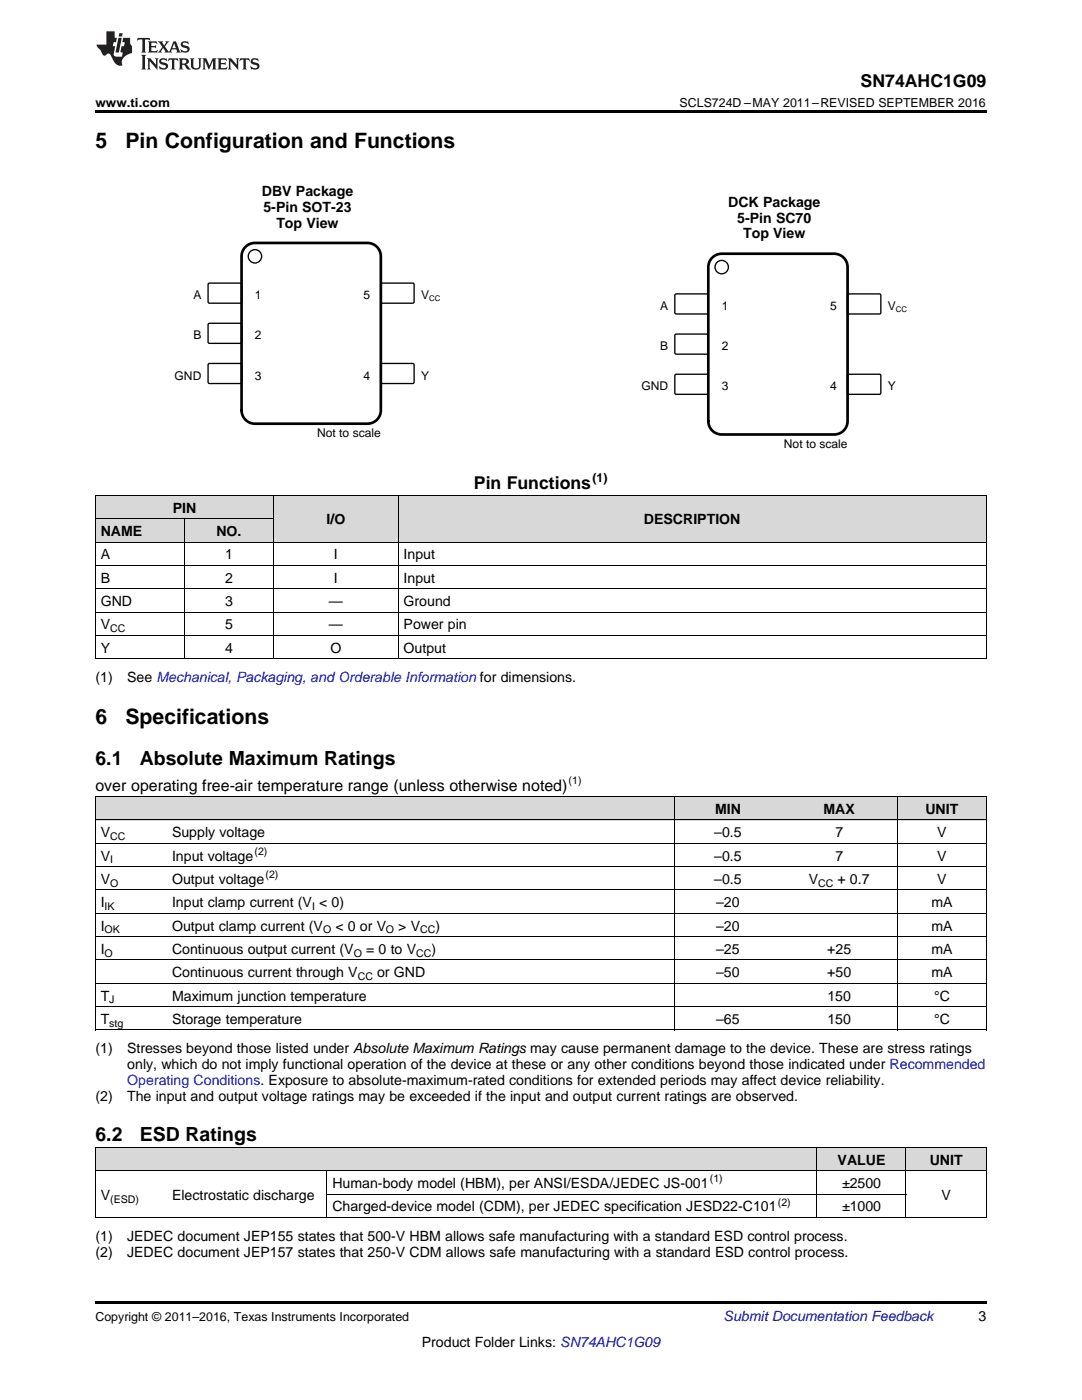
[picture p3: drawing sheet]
<svg xmlns="http://www.w3.org/2000/svg" width="216mm" height="279mm" viewBox="0 0 216 279" stroke-linecap="round" stroke-linejoin="round" font-family="sans-serif">
<defs><g id="words">
<g font-size="4.2">
<text x="19" y="29.6">5</text>
<text x="25" y="29.6">Pin Configuration and Functions</text>
<text x="19" y="144.5">6</text>
<text x="25" y="144.5">Specifications</text>
</g>
<g font-size="3.9">
<text x="19" y="152.6">6.1</text>
<text x="27.9" y="152.6">Absolute Maximum Ratings</text>
<text x="19" y="227.8">6.2</text>
<text x="27.9" y="227.8">ESD Ratings</text>
</g>
<g font-size="3.5">
<text x="171.7" y="17.3">SN74AHC1G09</text>
<text x="94.6" y="97.6">Pin Functions</text>
</g>
<text font-size="3.2" x="19" y="157.8">over operating free-air temperature range (unless otherwise noted)</text>
<g font-size="2.8">
<text x="52.2" y="39.1">DBV Package</text>
<text x="145.3" y="41.2">DCK Package</text>
<text x="52.6" y="42.3">5-Pin SOT-23</text>
<text x="55.1" y="45.4">Top View</text>
<text x="147.1" y="44.4">5-Pin SC70</text>
<text x="148.3" y="47.6">Top View</text>
<text x="20.1" y="107">NAME</text>
<text x="34.5" y="102.3">PIN</text>
<text x="43.2" y="107">NO.</text>
<text x="65.2" y="104.6">I/O</text>
<text x="128.5" y="104.6">DESCRIPTION</text>
<text x="20.1" y="111.6">A</text>
<text x="44.9" y="111.6">1</text>
<text x="66.6" y="111.6">I</text>
<text x="80.5" y="111.6">Input</text>
<text x="20.1" y="116.3">B</text>
<text x="44.9" y="116.3">2</text>
<text x="66.6" y="116.3">I</text>
<text x="80.5" y="116.3">Input</text>
<text x="20.1" y="120.9">GND</text>
<text x="20.1" y="125.6">V</text>
<text x="44.9" y="120.9">3</text>
<text x="44.9" y="125.6">5</text>
<text x="65.6" y="120.9">—</text>
<text x="65.6" y="125.6">—</text>
<text x="80.5" y="120.9">Ground</text>
<text x="80.5" y="125.6">Power pin</text>
<text x="20.1" y="130.2">Y</text>
<text x="44.9" y="130.2">4</text>
<text x="65.9" y="130.2">O</text>
<text x="80.5" y="130.2">Output</text>
<text x="19" y="136.1">(1)</text>
<text x="25.4" y="136.1">See Mechanical, Packaging, and Orderable Information for dimensions.</text>
<text x="20.1" y="167.1">V</text>
<text x="34.3" y="167.1">Supply voltage</text>
<text x="142.5" y="167.1">–0.5</text>
<text x="142.7" y="162.4">MIN</text>
<text x="164.3" y="162.4">MAX</text>
<text x="166.7" y="167.1">7</text>
<text x="184.6" y="162.4">UNIT</text>
<text x="187" y="167.1">V</text>
<text x="20.1" y="171.7">V</text>
<text x="34.3" y="171.7">Input voltage</text>
<text x="142.5" y="171.7">–0.5</text>
<text x="166.7" y="171.7">7</text>
<text x="187" y="171.7">V</text>
<text x="20.1" y="176.4">V</text>
<text x="34.3" y="176.4">Output voltage</text>
<text x="142.5" y="176.4">–0.5</text>
<text x="161.4" y="176.4">V</text>
<text x="167.1" y="176.4">+ 0.7</text>
<text x="187" y="176.4">V</text>
<text x="20.1" y="181">I</text>
<text x="20.1" y="185.7">I</text>
<text x="34.3" y="181">Input clamp current (V &lt; 0)</text>
<text x="34.3" y="185.7">Output clamp current (V</text>
<text x="66.9" y="185.7">&lt; 0 or V</text>
<text x="79.5" y="185.7">&gt; V</text>
<text x="86.9" y="185.7">)</text>
<text x="142.9" y="181">–20</text>
<text x="142.9" y="185.7">–20</text>
<text x="185.8" y="181">mA</text>
<text x="185.8" y="185.7">mA</text>
<text x="20.1" y="190.4">I</text>
<text x="34.3" y="190.4">Continuous output current (V</text>
<text x="73.1" y="190.4">= 0 to V</text>
<text x="86.1" y="190.4">)</text>
<text x="142.9" y="190.4">–25</text>
<text x="165.1" y="190.4">+25</text>
<text x="185.8" y="190.4">mA</text>
<text x="34.3" y="195">Continuous current through V</text>
<text x="75.3" y="195">or GND</text>
<text x="142.9" y="195">–50</text>
<text x="165.1" y="195">+50</text>
<text x="185.8" y="195">mA</text>
<text x="20.1" y="199.7">T</text>
<text x="34.3" y="199.7">Maximum junction temperature</text>
<text x="165.1" y="199.7">150</text>
<text x="186.4" y="199.7">°C</text>
<text x="20.1" y="204.3">T</text>
<text x="34.3" y="204.3">Storage temperature</text>
<text x="142.9" y="204.3">–65</text>
<text x="165.1" y="204.3">150</text>
<text x="186.4" y="204.3">°C</text>
<text x="19" y="210.2">(1)</text>
<text x="25.4" y="210.2">Stresses beyond those listed under Absolute Maximum Ratings may cause permanent damage to the device. These are stress ratings</text>
<text x="25.4" y="213.4">only, which do not imply functional operation of the device at these or any other conditions beyond those indicated under Recommended</text>
<text x="19" y="219.7">(2)</text>
<text x="25.4" y="219.7">The input and output voltage ratings may be exceeded if the input and output current ratings are observed.</text>
<text x="167.1" y="232.4">VALUE</text>
<text x="185.5" y="232.4">UNIT</text>
<text x="20.1" y="239.4">V</text>
<text x="34.3" y="239.4">Electrostatic discharge</text>
<text x="66.3" y="237.1">Human-body model (HBM), per ANSI/ESDA/JEDEC JS-001</text>
<text x="168" y="237.1">±2500</text>
<text x="187.9" y="239.4">V</text>
<text x="66.3" y="241.8">Charged-device model (CDM), per JEDEC specification JESD22-C101</text>
<text x="168" y="241.8">±1000</text>
<text x="19" y="247.6">(1)</text>
<text x="19" y="250.8">(2)</text>
<text x="25.4" y="247.6">JEDEC document JEP155 states that 500-V HBM allows safe manufacturing with a standard ESD control process.</text>
<text x="25.4" y="250.8">JEDEC document JEP157 states that 250-V CDM allows safe manufacturing with a standard ESD control process.</text>
<text x="195.3" y="263.6">3</text>
<text x="84.2" y="268.9">Product Folder Links: SN74AHC1G09</text>
</g>
<text font-size="2.8" fill="#00f" x="25.4" y="216.5">Operating Conditions. Exposure to absolute-maximum-rated conditions for extended periods may affect device reliability.</text>
<text font-size="2.8" fill="#0000c8" x="144.4" y="263.6">Submit Documentation Feedback</text>
<g font-size="2.5">
<text x="19" y="21.4">www.ti.com</text>
<text x="135.6" y="21.4">SCLS724D –MAY 2011–REVISED SEPTEMBER 2016</text>
<text x="118.2" y="96.2">(1)</text>
<text x="19" y="263.6">Copyright © 2011–2016, Texas Instruments Incorporated</text>
</g>
<g font-size="2.4">
<text x="38.6" y="59.7">A</text>
<text x="50.9" y="59.7">1</text>
<text x="72.5" y="59.7">5</text>
<text x="84" y="59.7">V</text>
<text x="131.7" y="61.9">A</text>
<text x="144" y="61.9">1</text>
<text x="165.7" y="61.9">5</text>
<text x="177.1" y="61.9">V</text>
<text x="38.6" y="67.7">B</text>
<text x="50.9" y="67.7">2</text>
<text x="131.7" y="69.9">B</text>
<text x="144" y="69.9">2</text>
<text x="34.8" y="75.7">GND</text>
<text x="50.9" y="75.7">3</text>
<text x="72.5" y="75.7">4</text>
<text x="84" y="75.7">Y</text>
<text x="128" y="77.9">GND</text>
<text x="144" y="77.9">3</text>
<text x="165.7" y="77.9">4</text>
<text x="177.1" y="77.9">Y</text>
<text x="63.3" y="87.2">Not to scale</text>
<text x="156.4" y="89.4">Not to scale</text>
</g>
<g font-size="2.1">
<text x="22" y="126.2">CC</text>
<text x="113.5" y="156.5">(1)</text>
<text x="22" y="167.6">CC</text>
<text x="22" y="172.3">I</text>
<text x="50.8" y="170.6">(2)</text>
<text x="22" y="177">O</text>
<text x="53" y="175.3">(2)</text>
<text x="163.2" y="177">CC</text>
<text x="20.9" y="181.6">IK</text>
<text x="62.3" y="181.6">I</text>
<text x="20.9" y="186.3">OK</text>
<text x="20.9" y="190.9">O</text>
<text x="64.5" y="186.3">O</text>
<text x="70.6" y="190.9">O</text>
<text x="77" y="186.3">O</text>
<text x="83" y="190.9">CC</text>
<text x="83.9" y="186.3">CC</text>
<text x="71.4" y="195.6">CC</text>
<text x="21.8" y="200.2">J</text>
<text x="21.8" y="204.9">stg</text>
<text x="22" y="240">(ESD)</text>
<text x="141.7" y="236">(1)</text>
<text x="155.2" y="240.6">(2)</text>
</g>
<g font-size="1.6">
<text x="85.6" y="60">CC</text>
<text x="178.7" y="62.2">CC</text>
</g>
</g></defs>
<g fill="#d8d8d8">
<path d="M19 229.1h14.3v4.6h-14.3z"/>
<path d="M33.3 229.1h32v4.6h-32z"/>
<path d="M65.3 229.1h97.8v4.6h-97.8z"/>
<path d="M163.1 229.1h17.7v4.6h-17.7z"/>
<path d="M180.8 229.1h16v4.6h-16z"/>
<path d="M19 159h14.3v4.7h-14.3z"/>
<path d="M33.3 159h101.3v4.7h-101.3z"/>
<path d="M134.6 159h21.3v4.7h-21.3z"/>
<path d="M155.9 159h23.2v4.7h-23.2z"/>
<path d="M179.1 159h17.7v4.7h-17.7z"/>
<path d="M54.6 98.9h24.9v9.3h-24.9z"/>
<path d="M79.5 98.9h117.3v9.3h-117.3z"/>
<path d="M19 103.6h17.8v4.6h-17.8z"/>
<path d="M36.8 103.6h17.8v4.6h-17.8z"/>
<path d="M19 98.9h17.8v4.7h-17.8z"/>
<path d="M36.8 98.9h17.8v4.7h-17.8z"/>
</g>
<path d="M19 131.5h.2zM54.5 131.5h.1zM79.4 131.5h.1zM196.7 131.5h.1zM19 243h.2zM65.2 243h.1zM162.9 243h.2zM180.7 243h.1zM196.7 243h.1zM19 259.7h177.8v.5h-177.8z" fill="#000"/>
<g fill="none" stroke="#000" stroke-width=".2">
<path d="M19 98.9h177.8v32.6M19.1 98.9v32.6M54.6 98.9v32.6M79.4 98.9v32.6M19 117.5h177.8M19 112.8h177.8M19 108.2h177.8M19 103.5h35.6M36.8 103.5v28M19 131.5h177.8M19 126.8h177.8M19 122.1h177.8"/>
<path d="M19 159h177.8M19.1 159v46.6M134.6 159v46.6M179 159v46.6M196.8 159v46.6M19 177.6h177.8M19 172.9h177.8M19 168.3h177.8M19 163.6h177.8M19 196.2h177.8M19 191.6h177.8M19 186.9h177.8"/>
<path d="M19 182.3h177.8M19 205.5h177.8M19 200.9h177.8M19 229h177.8v14M19 233.7h177.8M19.1 229v14M65.2 233.7v9.3M65.3 238.3h115.5M163 229v14M180.8 229v14M19 243h177.8"/>
</g>
<path d="M134.8 58.7h6.4l.1 .2v3.6l-.2 .2-6.3-.1-.1-.2v-3.5z" fill-rule="evenodd" fill="#fff"/>
<path d="M134.8 58.7h6.4l.1 .2v3.6l-.2 .2-6.3-.1-.1-.2v-3.5z" fill="none" stroke="#000" stroke-width=".27"/>
<path d="M134.8 66.7h6.4l.1 .2v3.6l-.2 .2-6.3-.1-.1-.2v-3.5z" fill-rule="evenodd" fill="#fff"/>
<path d="M134.8 66.7h6.4l.1 .2v3.6l-.2 .2-6.3-.1-.1-.2v-3.5z" fill="none" stroke="#000" stroke-width=".27"/>
<path d="M134.8 74.7h6.4l.1 .3v3.6l-.2 .1h-6.3l-.1-.3v-3.4z" fill-rule="evenodd" fill="#fff"/>
<path d="M134.8 74.7h6.4l.1 .3v3.6l-.2 .1h-6.3l-.1-.3v-3.4z" fill="none" stroke="#000" stroke-width=".27"/>
<path d="M169.2 74.7h6.4l.2 .3-.1 3.6-.2 .1h-6.3l-.1-.3v-3.4z" fill-rule="evenodd" fill="#fff"/>
<path d="M169.2 74.7h6.4l.2 .3-.1 3.6-.2 .1h-6.3l-.1-.3v-3.4z" fill="none" stroke="#000" stroke-width=".27"/>
<path d="M169.2 58.7h6.4l.2 .2-.1 3.6-.2 .2-6.3-.1-.1-.2v-3.5z" fill-rule="evenodd" fill="#fff"/>
<g fill="none" stroke="#000" stroke-width=".27">
<path d="M169.2 58.7h6.4l.2 .2-.1 3.6-.2 .2-6.3-.1-.1-.2v-3.5z"/>
<circle cx="144" cy="53.3" r="1.34"/>
</g>
<path d="M142.3 51.2l1.1-.5 .6-.1h22.5a2.67 2.67 0 0 1 2.6 2.7v30.7a2.67 2.67 0 0 1-2.6 2.7h-22.5a2.67 2.67 0 0 1-2.7-2.7v-30.7a2.67 2.67 0 0 1 1-2.1z" fill="none" stroke="#000" stroke-width=".53"/>
<path d="M41.7 56.5h6.4l.1 .3v3.6l-.3 .1h-6.2l-.2-.3v-3.4z" fill-rule="evenodd" fill="#fff"/>
<path d="M41.7 56.5h6.4l.1 .3v3.6l-.3 .1h-6.2l-.2-.3v-3.4z" fill="none" stroke="#000" stroke-width=".27"/>
<path d="M41.7 64.6h6.4l.1 .2v3.6l-.3 .1h-6.2l-.2-.2v-3.5z" fill-rule="evenodd" fill="#fff"/>
<path d="M41.7 64.6h6.4l.1 .2v3.6l-.3 .1h-6.2l-.2-.2v-3.5z" fill="none" stroke="#000" stroke-width=".27"/>
<path d="M41.7 72.6h6.4l.1 .2v3.6l-.3 .1h-6.2l-.2-.2v-3.5z" fill-rule="evenodd" fill="#fff"/>
<path d="M41.7 72.6h6.4l.1 .2v3.6l-.3 .1h-6.2l-.2-.2v-3.5z" fill="none" stroke="#000" stroke-width=".27"/>
<path d="M76.1 72.6h6.4l.1 .2v3.6l-.2 .1h-6.3l-.1-.2v-3.5z" fill-rule="evenodd" fill="#fff"/>
<path d="M76.1 72.6h6.4l.1 .2v3.6l-.2 .1h-6.3l-.1-.2v-3.5z" fill="none" stroke="#000" stroke-width=".27"/>
<path d="M76.1 56.5h6.4l.1 .3v3.6l-.2 .1h-6.3l-.1-.3v-3.4z" fill-rule="evenodd" fill="#fff"/>
<g fill="none" stroke="#000" stroke-width=".27">
<path d="M76.1 56.5h6.4l.1 .3v3.6l-.2 .1h-6.3l-.1-.3v-3.4z"/>
<circle cx="50.9" cy="51.2" r="1.34"/>
</g>
<path d="M49.2 49.1l1.1-.5 .6-.1h22.4a2.67 2.67 0 0 1 2.7 2.7v30.7a2.67 2.67 0 0 1-2.7 2.7h-22.4a2.67 2.67 0 0 1-2.7-2.7v-30.7a2.67 2.67 0 0 1 1-2.1z" fill="none" stroke="#000" stroke-width=".53"/>
<path d="M19 22h177.8v.5h-177.8z" fill="#000"/>
<g fill="#231f20">
<path d="M27.5 7.6l-.1 .5 .4-.2h.6v.1v2.1l-.2 .4h1l-.3-.4v-2.1l.1-.1h.5l.5 .2-.2-.5zM29.5 8.3l.2 .3v1.5l-.2 .4h1.8l.2-.6a1.04 1.04 0 0 1-1.3 .2v-.7h.6l.3 .2v-.6l-.3 .2h-.6v-.6l.8-.1 .4 .3-.2-.5zM31.5 8.3l.9 1.1-.9 1.1h.8l-.2-.2 .5-.7 .4 .7-.2 .2h1.5l-.1-.2 .1-.4h.9l.1 .4-.2 .2h1l-.3-.3-.7-1.9h-.5l-.9 2-.8-1 .9-1h-.8l.1 .3-.3 .5-.4-.6 .2-.2zM34.7 8.6l.4 1h-.7zM36.3 8.4a.63 .63 0 0 0-.2 .7 .63 .63 0 0 0 .6 .4l.6 .2 .1 .2a.75 .75 0 0 1-.7 .4 .75 .75 0 0 1-.6-.5l.1 .7 .1-.1a1.11 1.11 0 0 0 1.5-.6 1.13 1.13 0 0 0-1.2-.8l-.1-.4a1.04 1.04 0 0 1 1.2 .2l-.2-.5-.1 .1-.5-.2zM28.2 10.9l.2 .4v2.2l-.2 .4h1l-.3-.4v-2.2l.3-.4zM29.3 11.6l.3 .4v1.5l-.3 .4h.8l-.2-.4v-1.3l1.5 1.7v-1.9l.2-.4h-.7l.2 .4v.9l-1.1-1.3zM32 11.8a.62 .62 0 0 0-.2 .7 .62 .62 0 0 0 .6 .4l.6 .1 .1 .3a.76 .76 0 0 1-.7 .3 .76 .76 0 0 1-.6-.4l.1 .7 .1-.1a1.11 1.11 0 0 0 1.5-.6 1.13 1.13 0 0 0-1.2-.8l-.1-.4a1.04 1.04 0 0 1 1.2 .2l-.2-.6-.1 .1-.5-.1zM33.7 11.6l-.2 .6a.61 .61 0 0 1 .8-.3v1.6l-.2 .4h.9l-.2-.4v-1.6a.63 .63 0 0 1 .8 .3l-.2-.6zM35.6 11.6l.3 .4v1.5l-.3 .4h1l-.2-.2v-.8l.5 .2a.76 .76 0 0 0 1.2 .7l-1-1a.58 .58 0 0 0 .6-.5 .58 .58 0 0 0-.5-.6zM36.4 11.9h.1a.45 .45 0 0 1 .5 .1 .45 .45 0 0 1 .1 .5l-.7 .2zM37.9 11.6l.2 .2a2.17 2.17 0 0 0 .3 1.9 .99 .99 0 0 0 1.6-.6v-1.1l.2-.4h-.7l.2 .2a1.92 1.92 0 0 1-.2 1.8 .6 .6 0 0 1-.9-.5v-1.1l.2-.4zM40.4 11.6l.2 .4v1.5l-.2 .4h.7l-.2-.4v-1.4l.8 1.8 .8-1.8v1.4l-.2 .4h.9l-.2-.4v-1.5l.2-.4h-.8l-.6 1.5-.6-1.5zM43.4 11.6l.2 .4v1.5l-.2 .4h1.8l.2-.6a1.04 1.04 0 0 1-1.3 .1v-.6h.5l.4 .2v-.6l-.4 .2h-.5v-.7h.8l.3 .3-.1-.6zM45.5 11.6l.2 .4v1.5l-.2 .4h.7l-.2-.4v-1.3l1.5 1.7v-1.9l.2-.4h-.7l.2 .4v.9l-1.1-1.3zM47.9 11.6l-.1 .6a.61 .61 0 0 1 .8-.3v1.6l-.3 .4h1l-.3-.4 .1-1.6a.63 .63 0 0 1 .7 .3l-.1-.6zM50.2 11.8a.62 .62 0 0 0-.2 .7 .62 .62 0 0 0 .6 .4l.6 .1 .2 .3a.76 .76 0 0 1-.8 .3 .76 .76 0 0 1-.6-.4l.1 .7 .2-.1a1.11 1.11 0 0 0 1.5-.6 1.13 1.13 0 0 0-1.3-.8l-.1-.4a1.04 1.04 0 0 1 1.2 .2l-.1-.6-.2 .1-.5-.1z"/>
<path d="M21.2 6.3v2.6h-1.9l.1 .4 .7 .9a.91 .91 0 0 0 1 .8 .56 .56 0 0 1 .5-.3 .56 .56 0 0 1 .5 .3l.4 .8a1.53 1.53 0 0 0 1.9 1.2 1.54 1.54 0 0 1 1-2.1l.9-.3v-1.4a1.52 1.52 0 0 1-.3-1.6h-1.4l-.2 .8h.5l-.2 .8h-.4l-.2 1v.2l.4 .1-.2 .8a1.93 1.93 0 0 1-1.6-.3l.3-1.8h-.5l.2-.8h.4l.2-.8h-.4v-1.3zM23.6 7.6l-.6 2.9h.7l.6-2.9zM23.8 6.6l-.1 .7h.6l.2-.7z"/>
</g>
<use href="#words"/>
</svg>
